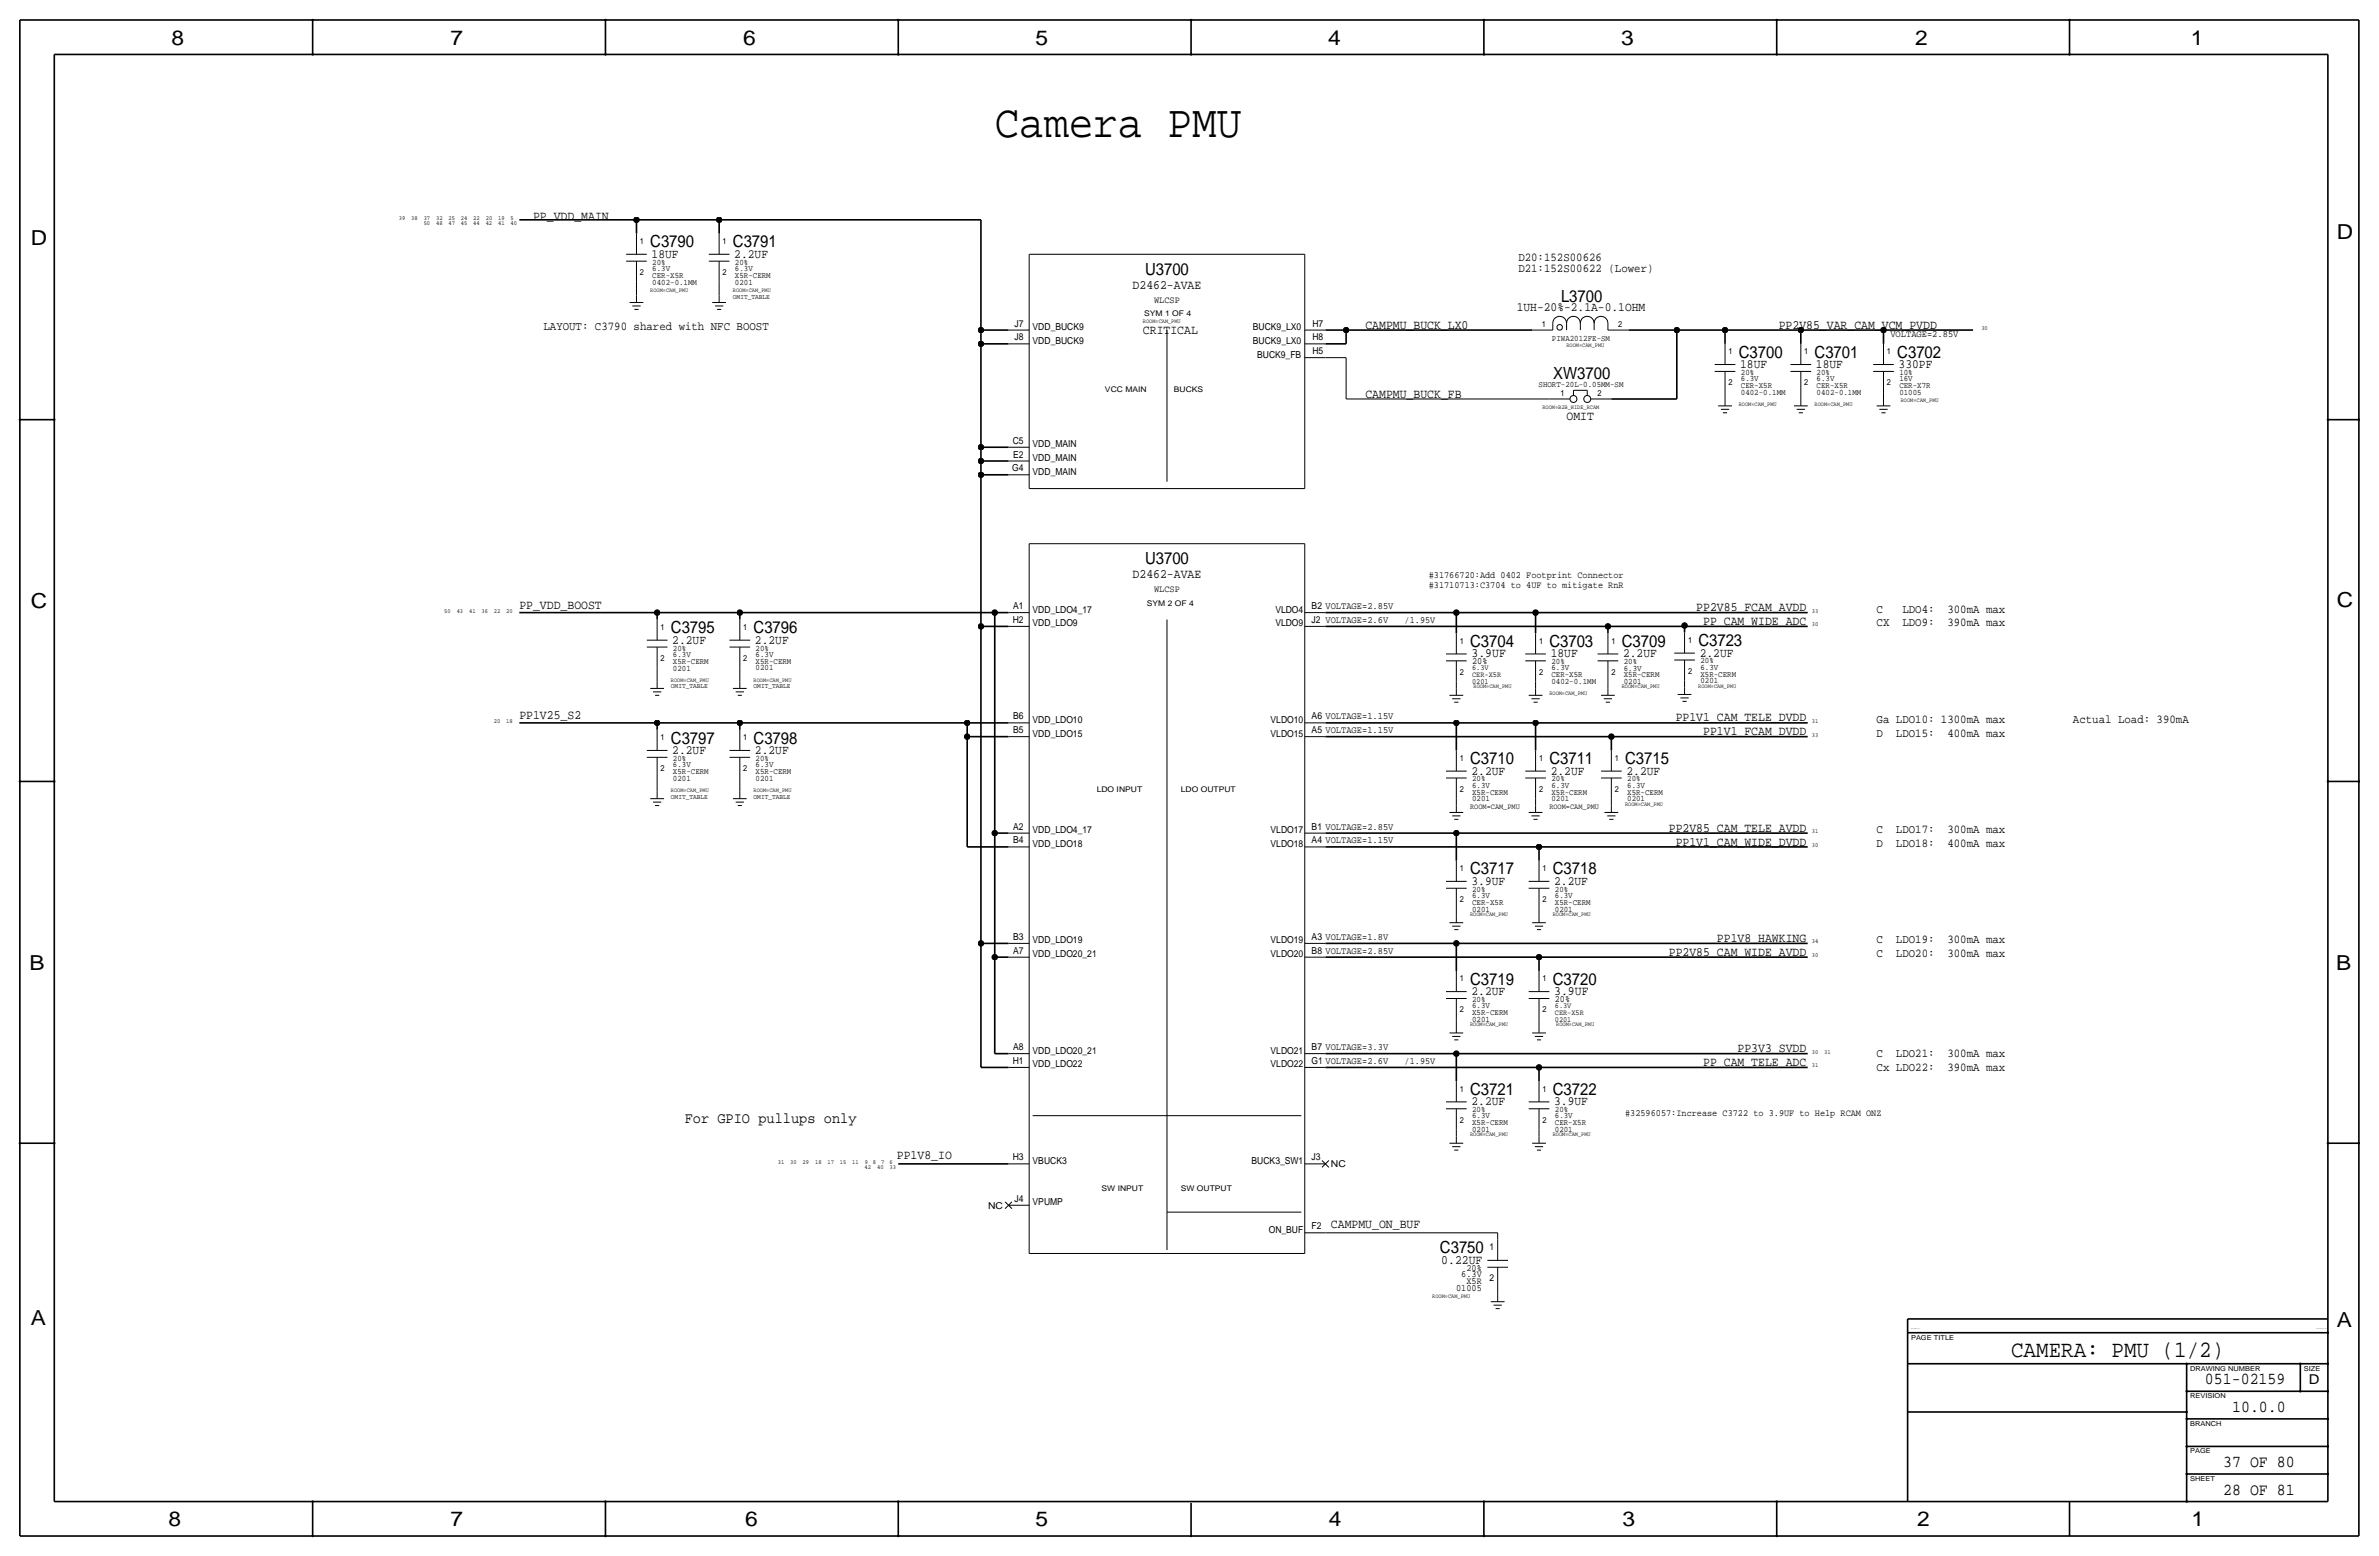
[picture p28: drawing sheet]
<svg xmlns="http://www.w3.org/2000/svg" width="877mm" height="574mm" viewBox="0 0 877 574" stroke-linecap="round" stroke-linejoin="round" font-family="sans-serif">
<defs><g id="words">
<text font-size="17" x="366.7" y="50.5">Camera PMU</text>
<text font-size="8.6" x="741.4" y="500.1">CAMERA: PMU (1/2)</text>
<g font-size="7.6">
<text x="63.2" y="16.5">8</text>
<text x="166.1" y="16.5">7</text>
<text x="274" y="16.5">6</text>
<text x="381.7" y="16.5">5</text>
<text x="489.7" y="16.5">4</text>
<text x="597.6" y="16.5">3</text>
<text x="706.1" y="16.5">2</text>
<text x="807.7" y="16.5">1</text>
<text x="861.5" y="88.1">D</text>
<text x="11.4" y="90.4">D</text>
<text x="11.4" y="224.3">C</text>
<text x="861.5" y="223.8">C</text>
<text x="10.8" y="357.6">B</text>
<text x="861.3" y="357.4">B</text>
<text x="11.3" y="488.4">A</text>
<text x="861.5" y="489.2">A</text>
<text x="62.2" y="562.6">8</text>
<text x="166" y="562.6">7</text>
<text x="274.8" y="562.6">6</text>
<text x="381.7" y="562.6">5</text>
<text x="489.9" y="562.6">4</text>
<text x="598.1" y="562.6">3</text>
<text x="706.8" y="562.6">2</text>
<text x="807.9" y="562.6">1</text>
</g>
<g font-size="6.2">
<text x="239.7" y="91.2">C3790</text>
<text x="270.2" y="91.2">C3791</text>
<text x="422.1" y="101.3">U3700</text>
<text x="575.5" y="111.3">L3700</text>
<text x="641" y="131.8">C3700</text>
<text x="669" y="131.8">C3701</text>
<text x="699.5" y="131.8">C3702</text>
<text x="572.6" y="139.7">XW3700</text>
<text x="422.1" y="208">U3700</text>
<text x="247.3" y="233.4">C3795</text>
<text x="277.8" y="233.4">C3796</text>
<text x="542" y="238.5">C3704</text>
<text x="571.2" y="238.5">C3703</text>
<text x="597.9" y="238.5">C3709</text>
<text x="626.1" y="238.2">C3723</text>
<text x="247.3" y="274.1">C3797</text>
<text x="277.8" y="274.1">C3798</text>
<text x="542" y="281.7">C3710</text>
<text x="571.2" y="281.7">C3711</text>
<text x="599.1" y="281.7">C3715</text>
<text x="542" y="322.3">C3717</text>
<text x="572.5" y="322.3">C3718</text>
<text x="542" y="363">C3719</text>
<text x="572.5" y="363">C3720</text>
<text x="542" y="403.6">C3721</text>
<text x="572.5" y="403.6">C3722</text>
<text x="530.9" y="462">C3750</text>
<text x="812.9" y="510.3">051-02159</text>
<text x="822.9" y="520.4">10.0.0</text>
<text x="819.6" y="540.8">37 OF 80</text>
<text x="819.6" y="550.9">28 OF 81</text>
</g>
<text font-size="5.6" x="252.4" y="413.8">For GPIO pullups only</text>
<text font-size="5" x="851.2" y="510.3">D</text>
<g font-size="4.7">
<text x="196.5" y="81">PP_VDD_MAIN</text>
<text x="240.2" y="95">18UF</text>
<text x="270.7" y="95">2.2UF</text>
<text x="417.6" y="106.4">D2462-AVAE</text>
<text x="559.2" y="114.8">1UH-20%-2.1A-0.1OHM</text>
<text x="421.4" y="122.9">CRITICAL</text>
<text x="503.4" y="121.2">CAMPMU_BUCK_LX0</text>
<text x="655.8" y="121.2">PP2V85_VAR_CAM_VCM_PVDD</text>
<text x="641.6" y="135.6">18UF</text>
<text x="669.5" y="135.6">18UF</text>
<text x="700" y="135.6">330PF</text>
<text x="503.4" y="146.6">CAMPMU_BUCK_FB</text>
<text x="577.5" y="154.7">OMIT</text>
<text x="417.6" y="213.1">D2462-AVAE</text>
<text x="191.5" y="224.5">PP_VDD_BOOST</text>
<text x="625.4" y="225.3">PP2V85_FCAM_AVDD</text>
<text x="627.9" y="230.4">PP_CAM_WIDE_ADC</text>
<text x="247.9" y="237.2">2.2UF</text>
<text x="278.3" y="237.2">2.2UF</text>
<text x="542.5" y="242.3">3.9UF</text>
<text x="571.7" y="242.3">18UF</text>
<text x="598.4" y="242.3">2.2UF</text>
<text x="626.6" y="242">2.2UF</text>
<text x="191.5" y="265.2">PP1V25_S2</text>
<text x="617.8" y="265.9">PP1V1_CAM_TELE_DVDD</text>
<text x="627.9" y="271">PP1V1_FCAM_DVDD</text>
<text x="247.9" y="277.9">2.2UF</text>
<text x="278.3" y="277.9">2.2UF</text>
<text x="542.5" y="285.5">2.2UF</text>
<text x="571.7" y="285.5">2.2UF</text>
<text x="599.6" y="285.5">2.2UF</text>
<text x="615.2" y="306.6">PP2V85_CAM_TELE_AVDD</text>
<text x="617.8" y="311.7">PP1V1_CAM_WIDE_DVDD</text>
<text x="542.5" y="326.1">3.9UF</text>
<text x="573" y="326.1">2.2UF</text>
<text x="633" y="347.2">PP1V8_HAWKING</text>
<text x="615.2" y="352.3">PP2V85_CAM_WIDE_AVDD</text>
<text x="542.5" y="366.8">2.2UF</text>
<text x="573" y="366.8">3.9UF</text>
<text x="640.6" y="387.9">PP3V3_SVDD</text>
<text x="627.9" y="392.9">PP_CAM_TELE_ADC</text>
<text x="542.5" y="407.4">2.2UF</text>
<text x="573" y="407.4">3.9UF</text>
<text x="330.7" y="427.2">PP1V8_IO</text>
<text x="490.7" y="452.6">CAMPMU_ON_BUF</text>
<text x="531.4" y="465.8">0.22UF</text>
</g>
<g font-size="4.4">
<text x="559.8" y="100.1">D21:152S00622 (Lower)</text>
<text x="559.8" y="96.3">D20:152S00626</text>
<text x="200.4" y="121.7">LAYOUT: C3790 shared with NFC BOOST</text>
<text x="691.8" y="225.8">C</text>
<text x="701.3" y="225.8">LDO4:</text>
<text x="718" y="225.8">300mA max</text>
<text x="691.8" y="230.9">CX</text>
<text x="701.3" y="230.9">LDO9:</text>
<text x="718" y="230.9">390mA max</text>
<text x="691.8" y="266.4">Ga LDO10: 1300mA max</text>
<text x="764.2" y="266.4">Actual Load: 390mA</text>
<text x="691.8" y="271.5">D</text>
<text x="699" y="271.5">LDO15:</text>
<text x="718" y="271.5">400mA max</text>
<text x="691.8" y="307.1">C</text>
<text x="699" y="307.1">LDO17:</text>
<text x="718" y="307.1">300mA max</text>
<text x="691.8" y="312.2">D</text>
<text x="699" y="312.2">LDO18:</text>
<text x="718" y="312.2">400mA max</text>
<text x="691.8" y="347.7">C</text>
<text x="699" y="347.7">LDO19:</text>
<text x="718" y="347.7">300mA max</text>
<text x="691.8" y="352.8">C</text>
<text x="699" y="352.8">LDO20:</text>
<text x="718" y="352.8">300mA max</text>
<text x="691.8" y="389.6">C</text>
<text x="699" y="389.6">LDO21:</text>
<text x="718" y="389.6">300mA max</text>
<text x="691.8" y="394.7">Cx LDO22:</text>
<text x="718" y="394.7">390mA max</text>
</g>
<text font-size="3.6" x="696.9" y="124.2">VOLTAGE=2.85V</text>
<g font-size="3.5">
<text x="425.5" y="111.5">WLCSP</text>
<text x="374.1" y="125.5">J8</text>
<text x="374.1" y="120.4">J7</text>
<text x="380.7" y="121.7">VDD_BUCK9</text>
<text x="461.9" y="121.7">BUCK9_LX0</text>
<text x="483.8" y="125.5">H8</text>
<text x="483.8" y="120.4">H7</text>
<text x="380.7" y="126.7">VDD_BUCK9</text>
<text x="461.9" y="126.7">BUCK9_LX0</text>
<text x="463.5" y="131.8">BUCK9_FB</text>
<text x="483.8" y="130.6">H5</text>
<text x="373.4" y="163.6">C5</text>
<text x="380.7" y="164.8">VDD_MAIN</text>
<text x="373.2" y="173.7">G4</text>
<text x="373.5" y="168.7">E2</text>
<text x="380.7" y="169.9">VDD_MAIN</text>
<text x="380.7" y="175">VDD_MAIN</text>
<text x="526.7" y="213.1">#31766720:Add 0402 Footprint Connector</text>
<text x="425.5" y="218.2">WLCSP</text>
<text x="526.7" y="216.9">#31710713:C3704 to 4UF to mitigate RnR</text>
<text x="373.5" y="224.5">A1</text>
<text x="380.7" y="225.8">VDD_LDO4_17</text>
<text x="470.2" y="225.8">VLDO4</text>
<text x="483.6" y="224.5">B2 VOLTAGE=2.85V</text>
<text x="373.4" y="229.6">H2</text>
<text x="380.7" y="230.9">VDD_LDO9</text>
<text x="470.2" y="230.9">VLDO9</text>
<text x="483.6" y="229.6">J2 VOLTAGE=2.6V</text>
<text x="517.9" y="229.6">/1.95V</text>
<text x="542.7" y="244.9">20%</text>
<text x="373.5" y="265.2">B6</text>
<text x="380.7" y="266.4">VDD_LDO10</text>
<text x="468.4" y="266.4">VLDO10</text>
<text x="483.6" y="265.2">A6 VOLTAGE=1.15V</text>
<text x="373.5" y="270.3">B5</text>
<text x="380.7" y="271.5">VDD_LDO15</text>
<text x="468.4" y="271.5">VLDO15</text>
<text x="483.6" y="270.3">A5 VOLTAGE=1.15V</text>
<text x="373.5" y="305.8">A2</text>
<text x="483.6" y="305.8">B1 VOLTAGE=2.85V</text>
<text x="373.5" y="310.9">B4</text>
<text x="380.7" y="307.1">VDD_LDO4_17</text>
<text x="468.4" y="307.1">VLDO17</text>
<text x="483.6" y="310.9">A4 VOLTAGE=1.15V</text>
<text x="380.7" y="312.2">VDD_LDO18</text>
<text x="468.4" y="312.2">VLDO18</text>
<text x="373.5" y="346.5">B3</text>
<text x="380.7" y="347.7">VDD_LDO19</text>
<text x="468.4" y="347.7">VLDO19</text>
<text x="483.6" y="346.5">A3 VOLTAGE=1.8V</text>
<text x="373.5" y="351.5">A7</text>
<text x="380.7" y="352.8">VDD_LDO20_21</text>
<text x="468.4" y="352.8">VLDO20</text>
<text x="483.6" y="351.5">B8 VOLTAGE=2.85V</text>
<text x="573.2" y="369.3">20%</text>
<text x="373.5" y="387.1">A8</text>
<text x="380.7" y="388.4">VDD_LDO20_21</text>
<text x="468.4" y="388.4">VLDO21</text>
<text x="483.6" y="387.1">B7 VOLTAGE=3.3V</text>
<text x="373.4" y="392.2">H1</text>
<text x="380.7" y="393.4">VDD_LDO22</text>
<text x="468.4" y="393.4">VLDO22</text>
<text x="483.6" y="392.2">G1 VOLTAGE=2.6V</text>
<text x="517.9" y="392.2">/1.95V</text>
<text x="599.1" y="411.2">#32596057:Increase C3722 to 3.9UF to Help RCAM ONZ</text>
<text x="373.4" y="427.7">H3</text>
<text x="380.7" y="429">VBUCK3</text>
<text x="461.4" y="429">BUCK3_SW1</text>
<text x="483.6" y="427.7">J3</text>
<text x="490.7" y="430.3">NC</text>
<text x="374.1" y="443">J4</text>
<text x="364.3" y="445.5">NC</text>
<text x="380.7" y="444.2">VPUMP</text>
<text x="467.7" y="454.4">ON_BUF</text>
<text x="483.6" y="453.1">F2</text>
<text x="549.1" y="460.8">1</text>
<text x="538.7" y="470.7">6.3V</text>
<text x="540.6" y="468.4">20%</text>
<text x="540.6" y="473.2">X5R</text>
<text x="549.1" y="472.2">2</text>
<text x="536.9" y="475.7">01005</text>
</g>
<g font-size="3.1">
<text x="235.9" y="89.9">1</text>
<text x="266.4" y="89.9">1</text>
<text x="235.9" y="101.3">2</text>
<text x="240.5" y="97.5">20%</text>
<text x="240.5" y="99.8">6.3V</text>
<text x="266.4" y="101.3">2</text>
<text x="271" y="97.5">20%</text>
<text x="271" y="99.8">6.3V</text>
<text x="240.5" y="104.9">0402-0.1MM</text>
<text x="240.5" y="102.4">CER-X5R</text>
<text x="271" y="102.4">X5R-CERM</text>
<text x="271" y="104.9">0201</text>
<text x="568.4" y="120.4">1</text>
<text x="572.2" y="125.7">PIWA2012FE-SM</text>
<text x="596.6" y="120.4">2</text>
<text x="637.2" y="130.6">1</text>
<text x="665.2" y="130.6">1</text>
<text x="695.7" y="130.6">1</text>
<text x="567.2" y="142.5">SHORT-20L-0.05MM-SM</text>
<text x="637.2" y="142">2</text>
<text x="641.8" y="138.2">20%</text>
<text x="641.8" y="143">CER-X5R</text>
<text x="641.8" y="140.5">6.3V</text>
<text x="665.2" y="142">2</text>
<text x="669.7" y="138.2">20%</text>
<text x="669.7" y="143">CER-X5R</text>
<text x="669.7" y="140.5">6.3V</text>
<text x="695.7" y="142">2</text>
<text x="700.2" y="143">CER-X7R</text>
<text x="700.2" y="140.5">16V</text>
<text x="700.2" y="138.2">10%</text>
<text x="575.3" y="146">1</text>
<text x="589" y="146">2</text>
<text x="641.8" y="145.5">0402-0.1MM</text>
<text x="669.7" y="145.5">0402-0.1MM</text>
<text x="700.2" y="145.5">01005</text>
<text x="243.5" y="232.2">1</text>
<text x="274" y="232.2">1</text>
<text x="248.1" y="239.8">20%</text>
<text x="278.6" y="239.8">20%</text>
<text x="538.2" y="237.2">1</text>
<text x="567.4" y="237.2">1</text>
<text x="594.1" y="237.2">1</text>
<text x="622.3" y="236.9">1</text>
<text x="243.5" y="243.6">2</text>
<text x="248.1" y="242.1">6.3V</text>
<text x="248.1" y="244.6">X5R-CERM</text>
<text x="274" y="243.6">2</text>
<text x="278.6" y="242.1">6.3V</text>
<text x="278.6" y="244.6">X5R-CERM</text>
<text x="572" y="244.9">20%</text>
<text x="598.6" y="244.9">20%</text>
<text x="626.9" y="244.5">20%</text>
<text x="248.1" y="247.1">0201</text>
<text x="278.6" y="247.1">0201</text>
<text x="538.2" y="248.7">2</text>
<text x="567.4" y="248.7">2</text>
<text x="572" y="249.7">CER-X5R</text>
<text x="572" y="247.1">6.3V</text>
<text x="594.1" y="248.7">2</text>
<text x="598.6" y="249.7">X5R-CERM</text>
<text x="598.6" y="247.1">6.3V</text>
<text x="622.3" y="248.4">2</text>
<text x="626.9" y="251.9">0201</text>
<text x="626.9" y="249.4">X5R-CERM</text>
<text x="626.9" y="246.8">6.3V</text>
<text x="572" y="252.2">0402-0.1MM</text>
<text x="598.6" y="252.2">0201</text>
<text x="243.5" y="272.8">1</text>
<text x="274" y="272.8">1</text>
<text x="248.1" y="280.4">20%</text>
<text x="278.6" y="280.4">20%</text>
<text x="538.2" y="280.4">1</text>
<text x="567.4" y="280.4">1</text>
<text x="595.3" y="280.4">1</text>
<text x="243.5" y="284.2">2</text>
<text x="248.1" y="282.7">6.3V</text>
<text x="248.1" y="287.8">0201</text>
<text x="248.1" y="285.2">X5R-CERM</text>
<text x="274" y="284.2">2</text>
<text x="278.6" y="282.7">6.3V</text>
<text x="278.6" y="285.2">X5R-CERM</text>
<text x="278.6" y="287.8">0201</text>
<text x="538.2" y="291.8">2</text>
<text x="542.7" y="292.9">X5R-CERM</text>
<text x="542.7" y="290.3">6.3V</text>
<text x="542.7" y="288">20%</text>
<text x="567.4" y="291.8">2</text>
<text x="572" y="290.3">6.3V</text>
<text x="572" y="288">20%</text>
<text x="572" y="292.9">X5R-CERM</text>
<text x="595.3" y="291.8">2</text>
<text x="599.9" y="288">20%</text>
<text x="599.9" y="290.3">6.3V</text>
<text x="599.9" y="292.9">X5R-CERM</text>
<text x="542.7" y="295.4">0201</text>
<text x="572" y="295.4">0201</text>
<text x="599.9" y="295.4">0201</text>
<text x="538.2" y="321.1">1</text>
<text x="568.7" y="321.1">1</text>
<text x="542.7" y="328.7">20%</text>
<text x="573.2" y="328.7">20%</text>
<text x="538.2" y="332.5">2</text>
<text x="542.7" y="331">6.3V</text>
<text x="542.7" y="333.5">CER-X5R</text>
<text x="568.7" y="332.5">2</text>
<text x="573.2" y="331">6.3V</text>
<text x="573.2" y="333.5">X5R-CERM</text>
<text x="542.7" y="336">0201</text>
<text x="573.2" y="336">0201</text>
<text x="538.2" y="361.7">1</text>
<text x="568.7" y="361.7">1</text>
<text x="542.7" y="371.6">6.3V</text>
<text x="542.7" y="369.3">20%</text>
<text x="538.2" y="373.1">2</text>
<text x="542.7" y="376.7">0201</text>
<text x="542.7" y="374.1">X5R-CERM</text>
<text x="568.7" y="373.1">2</text>
<text x="538.2" y="402.3">1</text>
<text x="568.7" y="402.3">1</text>
<text x="538.2" y="413.8">2</text>
<text x="542.7" y="410">20%</text>
<text x="542.7" y="412.2">6.3V</text>
<text x="568.7" y="413.8">2</text>
<text x="573.2" y="412.2">6.3V</text>
<text x="573.2" y="410">20%</text>
<text x="542.7" y="417.3">0201</text>
<text x="542.7" y="414.8">X5R-CERM</text>
<text x="573.2" y="417.3">0201</text>
<text x="573.2" y="414.8">CER-X5R</text>
</g>
<g font-size="2.9">
<text x="421.8" y="116.6">SYM 1 OF 4</text>
<text x="407.4" y="144.5">VCC MAIN</text>
<text x="432.8" y="144.5">BUCKS</text>
<text x="422.8" y="223.3">SYM 2 OF 4</text>
<text x="542.7" y="249.7">CER-X5R</text>
<text x="542.7" y="247.1">6.3V</text>
<text x="542.7" y="252.2">0201</text>
<text x="404.3" y="291.8">LDO INPUT</text>
<text x="435.3" y="291.8">LDO OUTPUT</text>
<text x="542" y="298.2">ROOM=CAM_PMU</text>
<text x="571.2" y="298.2">ROOM=CAM_PMU</text>
<text x="573.2" y="371.6">6.3V</text>
<text x="573.2" y="374.1">CER-X5R</text>
<text x="573.2" y="376.7">0201</text>
<text x="406.1" y="439.2">SW INPUT</text>
<text x="435.3" y="439.2">SW OUTPUT</text>
</g>
<g font-size="2.6">
<text x="270.2" y="110.2">OMIT_TABLE</text>
<text x="247.3" y="253.7">OMIT_TABLE</text>
<text x="277.8" y="253.7">OMIT_TABLE</text>
<text x="247.3" y="294.4">OMIT_TABLE</text>
<text x="277.8" y="294.4">OMIT_TABLE</text>
</g>
<g font-size="2.5">
<text x="704.5" y="493.8">PAGE TITLE</text>
<text x="807.4" y="505.2">DRAWING NUMBER</text>
<text x="849.3" y="505.2">SIZE</text>
<text x="807.4" y="515.4">REVISION</text>
<text x="807.4" y="525.5">BRANCH</text>
<text x="807.4" y="535.7">PAGE</text>
<text x="807.4" y="545.8">SHEET</text>
</g>
<g font-size="2.3">
<text x="147.1" y="81">39</text>
<text x="151.6" y="81">38</text>
<text x="156.2" y="82.9">50</text>
<text x="156.2" y="81">37</text>
<text x="160.8" y="82.9">48</text>
<text x="160.8" y="81">32</text>
<text x="165.4" y="82.9">47</text>
<text x="165.4" y="81">25</text>
<text x="169.9" y="82.9">45</text>
<text x="169.9" y="81">24</text>
<text x="174.5" y="82.9">44</text>
<text x="174.5" y="81">22</text>
<text x="179.1" y="82.9">42</text>
<text x="179.1" y="81">20</text>
<text x="183.6" y="82.9">41</text>
<text x="183.6" y="81">19</text>
<text x="188.2" y="82.9">40</text>
<text x="188.2" y="81">5</text>
<text x="730.5" y="121.7">30</text>
<text x="163.8" y="225.8">50</text>
<text x="168.4" y="225.8">43</text>
<text x="172.9" y="225.8">41</text>
<text x="177.5" y="225.8">36</text>
<text x="182.1" y="225.8">22</text>
<text x="186.6" y="225.8">20</text>
<text x="668" y="225.8">33</text>
<text x="668" y="230.9">30</text>
<text x="182.1" y="266.4">20</text>
<text x="186.6" y="266.4">18</text>
<text x="668" y="266.4">31</text>
<text x="668" y="271.5">33</text>
<text x="668" y="307.1">31</text>
<text x="668" y="312.2">30</text>
<text x="668" y="347.7">34</text>
<text x="668" y="352.8">30</text>
<text x="668" y="388.4">30</text>
<text x="672.6" y="388.4">31</text>
<text x="668" y="393.4">31</text>
<text x="286.8" y="429">31</text>
<text x="291.3" y="429">30</text>
<text x="295.9" y="429">29</text>
<text x="300.5" y="429">18</text>
<text x="305.1" y="429">17</text>
<text x="309.6" y="429">15</text>
<text x="314.2" y="429">11</text>
<text x="318.8" y="430.8">42</text>
<text x="318.8" y="429">9</text>
<text x="321.8" y="429">8</text>
<text x="323.3" y="430.8">40</text>
<text x="324.9" y="429">7</text>
<text x="327.9" y="430.8">33</text>
<text x="327.9" y="429">6</text>
</g>
<g font-size="2.2">
<text x="239.7" y="107.7">ROOM=CAM_PMU</text>
<text x="270.2" y="107.7">ROOM=CAM_PMU</text>
<text x="421.3" y="119.1">ROOM=CAM_PMU</text>
<text x="577.5" y="128">ROOM=CAM_PMU</text>
<text x="641" y="149.6">ROOM=CAM_PMU</text>
<text x="669" y="149.6">ROOM=CAM_PMU</text>
<text x="700.7" y="148.3">ROOM=CAM_PMU</text>
<text x="568.7" y="150.9">ROOM=B2B_WIDE_RCAM</text>
<text x="247.3" y="251.2">ROOM=CAM_PMU</text>
<text x="277.8" y="251.2">ROOM=CAM_PMU</text>
<text x="543.3" y="253.7">ROOM=CAM_PMU</text>
<text x="571.2" y="256.3">ROOM=CAM_PMU</text>
<text x="597.9" y="253.7">ROOM=CAM_PMU</text>
<text x="626.1" y="253.4">ROOM=CAM_PMU</text>
<text x="247.3" y="291.8">ROOM=CAM_PMU</text>
<text x="277.8" y="291.8">ROOM=CAM_PMU</text>
<text x="599.1" y="296.9">ROOM=CAM_PMU</text>
<text x="542" y="337.6">ROOM=CAM_PMU</text>
<text x="572.5" y="337.6">ROOM=CAM_PMU</text>
<text x="542" y="378.2">ROOM=CAM_PMU</text>
<text x="573.7" y="378.2">ROOM=CAM_PMU</text>
<text x="542" y="418.8">ROOM=CAM_PMU</text>
<text x="572.5" y="418.8">ROOM=CAM_PMU</text>
<text x="528" y="478.5">ROOM=CAM_PMU</text>
</g>
<g font-size=".4">
<text x="704.5" y="490">SYNC_MASTER=sync</text>
<text x="853.9" y="490">SYNC_DATE=04/14/2017</text>
</g>
</g></defs>
<g fill="none" stroke="#000" stroke-width=".37">
<path d="M230.8 96.3h7.7zM230.8 93.7h7.7zM234.6 86.1v7.6zM234.6 96.3v7.6zM261.3 96.3h7.6zM261.3 93.7h7.6zM265.1 86.1v7.6zM265.1 96.3v7.6zM379.4 93.7h101.6zM379.4 93.7v86.4zM481 93.7v86.4zM232.1 111.5h5.1z"/>
<path d="M233.1 112.8h3.1zM233.9 114h1.5zM234.6 103.9v5.1zM234.6 109v2.5zM262.6 111.5h5.1zM263.6 112.8h3zM264.4 114h1.5zM265.1 103.9v5.1zM265.1 109v2.5zM572.5 119.1v2.6zM572.5 119.1a2.54 2.54 0 0 1 2.5-2.5 2.54 2.54 0 0 1 2.5 2.5 2.54 2.54 0 0 1 2.6-2.5 2.54 2.54 0 0 1 2.5 2.5 2.54 2.54 0 0 1 2.6-2.5 2.54 2.54 0 0 1 2.5 2.5 2.54 2.54 0 0 1 2.5-2.5 2.54 2.54 0 0 1 2.6 2.5M577.5 119.1v2.6z"/>
<path d="M582.6 119.1v2.6zM587.7 119.1v2.6zM592.8 119.1v2.6zM371.8 121.7h7.6zM371.8 126.7h7.6zM430.2 121.7v55.8zM481 121.7h7.6zM481 126.7h7.6zM481 131.8h7.6zM488.6 131.8h7.7zM496.3 131.8v15.3zM564.8 121.7h7.7z"/>
<path d="M592.8 121.7h7.6zM632.2 134.4h7.6zM632.2 136.9h7.6zM636 126.7v7.7zM636 136.9v7.6zM660.1 136.9h7.6zM660.1 134.4h7.6zM663.9 126.7v7.7zM663.9 136.9v7.6zM690.6 136.9h7.6zM690.6 134.4h7.6zM694.4 126.7v7.7z"/>
<path d="M694.4 136.9v7.6zM496.3 147.1h74.9zM571.2 147.1h7.6zM580.1 143.9v1.9zM580.1 143.9h5.1zM585.2 143.9v1.9zM586.4 147.1h7.7zM633.4 149.6h5.1zM634.4 150.9h3.1zM635.2 152.1h1.5zM636 144.5v2.6zM636 147.1v2.5z"/>
<path d="M661.4 149.6h5zM662.4 150.9h3zM663.1 152.1h1.6zM663.9 144.5v2.6zM663.9 147.1v2.5zM691.8 149.6h5.1zM692.9 150.9h3zM693.6 152.1h1.5zM694.4 144.5v2.6zM694.4 147.1v2.5zM371.8 169.9h7.6zM371.8 164.8h7.6z"/>
<path d="M371.8 175h7.6zM379.4 180.1h101.6zM379.4 200.4h101.6zM379.4 200.4v261.6zM481 200.4v261.6zM238.5 236h7.6zM238.5 238.5h7.6zM242.3 228.3v7.7zM242.3 238.5v7.6zM268.9 238.5h7.7zM268.9 236h7.7zM272.7 228.3v7.7z"/>
<path d="M272.7 238.5v7.6zM371.8 230.9h7.6zM371.8 225.8h7.6zM430.2 228.3v232.5zM481 230.9h7.6zM481 225.8h7.6zM536.9 233.4v7.6zM566.1 233.4v7.6zM592.8 233.4v7.6zM621 233.1v7.6zM239.7 253.7h5.1zM240.7 255h3.1z"/>
<path d="M241.5 256.3h1.5zM242.3 246.1v5.1zM242.3 251.2v2.5zM270.2 253.7h5.1zM271.2 255h3.1zM272 256.3h1.5zM272.7 246.1v5.1zM272.7 251.2v2.5zM533.1 243.6h7.6zM533.1 241h7.6zM534.4 256.3h5zM535.4 257.6h3z"/>
<path d="M536.1 258.8h1.6zM536.9 251.2v2.5zM536.9 243.6v7.6zM536.9 253.7v2.6zM562.3 241h7.6zM562.3 243.6h7.6zM563.6 256.3h5.1zM564.6 257.6h3zM565.4 258.8h1.5zM566.1 251.2v2.5zM566.1 253.7v2.6zM566.1 243.6v7.6z"/>
<path d="M589 243.6h7.6zM589 241h7.6zM590.2 256.3h5.1zM591.3 257.6h3zM592 258.8h1.5zM592.8 251.2v2.5zM592.8 243.6v7.6zM592.8 253.7v2.6zM617.2 243.3h7.7zM617.2 240.7h7.7zM618.5 256h5.1zM619.5 257.2h3.1z"/>
<path d="M620.3 258.5h1.5zM621 250.9v2.5zM621 243.3v7.6zM621 253.4v2.6zM238.5 276.6h7.6zM238.5 279.1h7.6zM242.3 269v7.6zM242.3 279.1v7.7zM268.9 279.1h7.7zM268.9 276.6h7.7zM272.7 269v7.6zM272.7 279.1v7.7z"/>
<path d="M371.8 266.4h7.6zM371.8 271.5h7.6zM481 271.5h7.6zM481 266.4h7.6zM536.9 276.6v7.6zM566.1 276.6v7.6zM594.1 276.6v7.6zM239.7 294.4h5.1zM240.7 295.7h3.1zM241.5 296.9h1.5zM242.3 286.8v5zM242.3 291.8v2.6z"/>
<path d="M270.2 294.4h5.1zM271.2 295.7h3.1zM272 296.9h1.5zM272.7 286.8v5zM272.7 291.8v2.6zM533.1 286.8h7.6zM533.1 284.2h7.6zM534.4 299.5h5zM536.9 294.4v2.5zM536.9 286.8v7.6zM536.9 296.9v2.6zM562.3 284.2h7.6z"/>
<path d="M562.3 286.8h7.6zM563.6 299.5h5.1zM566.1 294.4v2.5zM566.1 286.8v7.6zM566.1 296.9v2.6zM590.2 286.8h7.7zM590.2 284.2h7.7zM591.5 299.5h5.1zM594.1 294.4v2.5zM594.1 286.8v7.6zM594.1 296.9v2.6zM371.8 307.1h7.6z"/>
<path d="M371.8 312.2h7.6zM481 307.1h7.6zM481 312.2h7.6zM535.4 300.7h3zM536.1 302h1.6zM536.9 317.2v7.7zM564.6 300.7h3zM565.4 302h1.5zM567.4 317.2v7.7zM592.5 300.7h3.1zM593.3 302h1.5zM533.1 327.4h7.6z"/>
<path d="M533.1 324.9h7.6zM536.9 335v2.6zM536.9 337.6v2.5zM536.9 327.4v7.6zM563.6 327.4h7.6zM563.6 324.9h7.6zM567.4 335v2.6zM567.4 337.6v2.5zM567.4 327.4v7.6zM371.8 347.7h7.6zM371.8 352.8h7.6zM481 352.8h7.6z"/>
<path d="M481 347.7h7.6zM534.4 340.1h5zM535.4 341.4h3zM536.1 342.6h1.6zM536.9 357.9v7.6zM564.8 340.1h5.1zM565.9 341.4h3zM566.6 342.6h1.5zM567.4 357.9v7.6zM533.1 368h7.6zM533.1 365.5h7.6zM536.9 375.7v2.5z"/>
<path d="M536.9 378.2v2.5zM536.9 368v7.7zM563.6 368h7.6zM563.6 365.5h7.6zM567.4 375.7v2.5zM567.4 368v7.7zM567.4 378.2v2.5zM371.8 393.4h7.6zM371.8 388.4h7.6zM481 393.4h7.6zM481 388.4h7.6zM534.4 380.7h5z"/>
<path d="M535.4 382h3zM536.1 383.3h1.6zM536.9 398.5v7.6zM564.8 380.7h5.1zM565.9 382h3zM566.6 383.3h1.5zM567.4 398.5v7.6zM380.7 411.2h99.1zM533.1 408.7h7.6zM533.1 406.1h7.6zM536.9 416.3v2.5zM536.9 418.8v2.6z"/>
<path d="M536.9 408.7v7.6zM563.6 408.7h7.6zM563.6 406.1h7.6zM567.4 416.3v2.5zM567.4 418.8v2.6zM567.4 408.7v7.6zM371.8 429h7.6zM481 429h7.6zM487.4 427.7l2.5 2.6zM489.9 427.7l-2.5 2.6zM534.4 421.4h5zM535.4 422.7h3z"/>
<path d="M536.1 423.9h1.6zM564.8 421.4h5.1zM565.9 422.7h3zM566.6 423.9h1.5zM370.5 445.5l2.6-2.5zM370.5 443l2.6 2.5zM371.8 444.2h7.6zM430.2 446.8h49.6zM481 454.4h7.6zM488.6 454.4h63.5zM552.1 454.4v2.5zM552.1 456.9v7.7z"/>
<path d="M379.4 462h101.6zM548.3 464.6h7.7zM548.3 467.1h7.7zM549.6 479.8h5.1zM552.1 474.7v2.6zM552.1 477.3v2.5zM552.1 467.1v7.6zM550.6 481.1h3.1zM551.4 482.3h1.5z"/>
<circle cx="575" cy="120.7" r="1.02"/>
<circle cx="580.1" cy="147.1" r="1.28"/>
<circle cx="585.2" cy="147.1" r="1.28"/>
</g>
<g fill="none" stroke="#000" stroke-width=".6" stroke-linecap="butt">
<path d="M7.3 7.4v558.8zM7.3 7.4h862.3zM115.3 7.4v12.7zM223.2 7.4v12.7zM331.2 7.4v12.7zM439.1 7.4v12.7zM547.1 7.4v12.7zM655 7.4v12.7zM763 7.4v12.7zM869.6 7.4v558.8zM20 20.1v533.4zM20 20.1h838.2z"/>
<path d="M858.2 20.1v533.4zM191.5 81h43.1zM234.6 81h30.5zM234.6 81v5.1zM265.1 81h96.5zM265.1 81v5.1zM361.6 81v40.7zM361.6 126.7v38.1zM361.6 121.7v5zM361.6 126.7h10.2zM361.6 121.7h10.2zM488.6 121.7h7.7z"/>
<path d="M488.6 126.7h7.7zM496.3 121.7h68.5zM496.3 121.7v5zM600.4 121.7h17.8zM618.2 121.7h17.8zM618.2 121.7v25.4zM636 121.7h27.9zM636 121.7v5zM663.9 121.7h30.5zM663.9 121.7v5zM694.4 121.7v5zM694.4 121.7h33z"/>
<path d="M7.3 154.7h12.7zM594.1 147.1h24.1zM858.2 154.7h11.4zM361.6 175h10.2zM361.6 169.9v5.1zM361.6 175v55.9zM361.6 169.9h10.2zM361.6 164.8v5.1zM361.6 164.8h10.2zM191.5 225.8h50.8zM242.3 225.8h30.4zM242.3 225.8v2.5z"/>
<path d="M272.7 225.8v2.5zM272.7 225.8h94zM361.6 230.9h10.2zM361.6 230.9v116.8zM366.7 225.8v81.3zM366.7 225.8h5.1zM488.6 230.9h104.2zM488.6 225.8h48.3zM536.9 225.8h29.2zM536.9 225.8v7.6zM566.1 225.8v7.6zM566.1 225.8h100.3z"/>
<path d="M592.8 230.9v2.5zM592.8 230.9h73.6zM621 230.6v2.5zM191.5 266.4h50.8zM242.3 266.4h30.4zM242.3 266.4v2.6zM272.7 266.4v2.6zM272.7 266.4h83.9zM356.6 266.4h15.2zM356.6 266.4v5.1zM356.6 271.5h15.2zM356.6 271.5v40.7z"/>
<path d="M488.6 271.5h105.5zM488.6 266.4h48.3zM536.9 266.4h29.2zM536.9 266.4v10.2zM566.1 266.4v10.2zM566.1 266.4h100.3zM594.1 271.5v5.1zM594.1 271.5h72.3zM7.3 288h12.7zM858.2 288h11.4zM356.6 312.2h15.2zM366.7 307.1v45.7z"/>
<path d="M366.7 307.1h5.1zM488.6 307.1h48.3zM488.6 312.2h78.8zM536.9 307.1h129.5zM536.9 307.1v10.1zM567.4 312.2v5zM567.4 312.2h99zM361.6 347.7h10.2zM361.6 347.7v45.7zM366.7 352.8h5.1zM366.7 352.8v35.6zM488.6 352.8h78.8z"/>
<path d="M488.6 347.7h48.3zM536.9 347.7v10.2zM536.9 347.7h129.5zM567.4 352.8v5.1zM567.4 352.8h99zM361.6 393.4h10.2zM366.7 388.4h5.1zM488.6 388.4h48.3zM488.6 393.4h78.8zM536.9 388.4v10.1zM536.9 388.4h129.5zM567.4 393.4v5.1z"/>
<path d="M567.4 393.4h99zM7.3 421.4h12.7zM331.2 429h40.6zM858.2 421.4h11.4zM703.3 491.2h154.9zM703.3 486.2h154.9zM703.3 486.2v5zM703.3 491.2v62.3zM703.3 502.7h154.9zM806.1 502.7v50.8zM806.1 512.8h52.1zM848.1 502.7v10.1z"/>
<path d="M703.3 520.4h102.8zM806.1 533.1h52.1zM806.1 523h52.1zM20 553.5h838.2zM115.3 553.5v12.7zM223.2 553.5v12.7zM331.2 553.5v12.7zM439.1 554v12.2zM547.1 553.5v12.7zM655 553.5v12.7zM763 553.5v12.7zM806.1 543.3h52.1z"/>
<path d="M7.3 566.2h862.3z"/>
</g>
<g fill="#000" stroke="#000" stroke-width=".37">
<path d="M115.1 7.2h.4v.3h-.4zM115.1 19.9h.4v.3h-.4zM223 7.2h.4v.3h-.4zM223 19.9h.4v.3h-.4zM331 19.9h.4v.3h-.4zM331 7.2h.4v.3h-.4zM438.9 7.2h.4v.3h-.4zM438.9 19.9h.4v.3h-.4zM546.9 7.2h.4v.3h-.4zM546.9 19.9h.4v.3h-.4zM654.8 19.9h.4v.3h-.4zM654.8 7.2h.4v.3h-.4z"/>
<path d="M762.8 19.9h.4v.3h-.4zM762.8 7.2h.4v.3h-.4zM7.1 154.5h.4v.4h-.4zM19.8 154.5h.4v.4h-.4zM858 154.5h.4v.4h-.4zM869.5 154.5h.3v.4h-.3zM7.1 287.9h.4v.3h-.4zM19.8 287.9h.4v.3h-.4zM858 287.9h.4v.3h-.4zM869.5 287.9h.3v.3h-.3zM7.1 421.2h.4v.4h-.4zM19.8 421.2h.4v.4h-.4z"/>
<path d="M858 421.2h.4v.4h-.4zM869.5 421.2h.3v.4h-.3zM858 491.1h.4v.3h-.4zM806 502.5h.3v.3h-.3zM806 512.7h.3v.3h-.3zM847.9 512.7h.3v.3h-.3zM847.9 502.5h.3v.3h-.3zM858 502.5h.4v.3h-.4zM858 512.7h.4v.3h-.4zM806 520.3h.3v.3h-.3zM806 522.8h.3v.4h-.3zM806 533h.3v.3h-.3z"/>
<path d="M858 522.8h.4v.4h-.4zM858 533h.4v.3h-.4zM115.1 553.3h.4v.3h-.4zM223 553.3h.4v.3h-.4zM331 553.3h.4v.3h-.4zM546.9 553.3h.4v.3h-.4zM654.8 553.3h.4v.3h-.4zM806 543.1h.3v.4h-.3zM806 553.3h.3v.3h-.3zM858 543.1h.4v.4h-.4zM115.1 566h.4v.3h-.4zM223 566h.4v.3h-.4z"/>
<path d="M331 566h.4v.3h-.4zM438.9 566h.4v.3h-.4zM546.9 566h.4v.3h-.4zM654.8 566h.4v.3h-.4z"/>
<circle cx="234.6" cy="81" r="1.02"/>
<circle cx="265.1" cy="81" r="1.02"/>
<circle cx="361.6" cy="121.7" r="1.02"/>
<circle cx="361.6" cy="126.7" r="1.02"/>
<circle cx="496.3" cy="121.7" r="1.02"/>
<circle cx="618.2" cy="121.7" r="1.02"/>
<circle cx="636" cy="121.7" r="1.02"/>
<circle cx="663.9" cy="121.7" r="1.02"/>
<circle cx="694.4" cy="121.7" r="1.02"/>
<circle cx="361.6" cy="164.8" r="1.02"/>
<circle cx="361.6" cy="169.9" r="1.02"/>
<circle cx="361.6" cy="175" r="1.02"/>
<circle cx="242.3" cy="225.8" r="1.02"/>
<circle cx="272.7" cy="225.8" r="1.02"/>
<circle cx="361.6" cy="230.9" r="1.02"/>
<circle cx="366.7" cy="225.8" r="1.02"/>
<circle cx="536.9" cy="225.8" r="1.02"/>
<circle cx="566.1" cy="225.8" r="1.02"/>
<circle cx="592.8" cy="230.9" r="1.02"/>
<circle cx="621" cy="230.6" r="1.02"/>
<circle cx="242.3" cy="266.4" r="1.02"/>
<circle cx="272.7" cy="266.4" r="1.02"/>
<circle cx="356.6" cy="266.4" r="1.02"/>
<circle cx="356.6" cy="271.5" r="1.02"/>
<circle cx="536.9" cy="266.4" r="1.02"/>
<circle cx="566.1" cy="266.4" r="1.02"/>
<circle cx="594.1" cy="271.5" r="1.02"/>
<circle cx="366.7" cy="307.1" r="1.02"/>
<circle cx="536.9" cy="307.1" r="1.02"/>
<circle cx="567.4" cy="312.2" r="1.02"/>
<circle cx="361.6" cy="347.7" r="1.02"/>
<circle cx="366.7" cy="352.8" r="1.02"/>
<circle cx="536.9" cy="347.7" r="1.02"/>
<circle cx="567.4" cy="352.8" r="1.02"/>
<circle cx="536.9" cy="388.4" r="1.02"/>
<circle cx="567.4" cy="393.4" r="1.02"/>
</g>
<use href="#words"/>
</svg>
